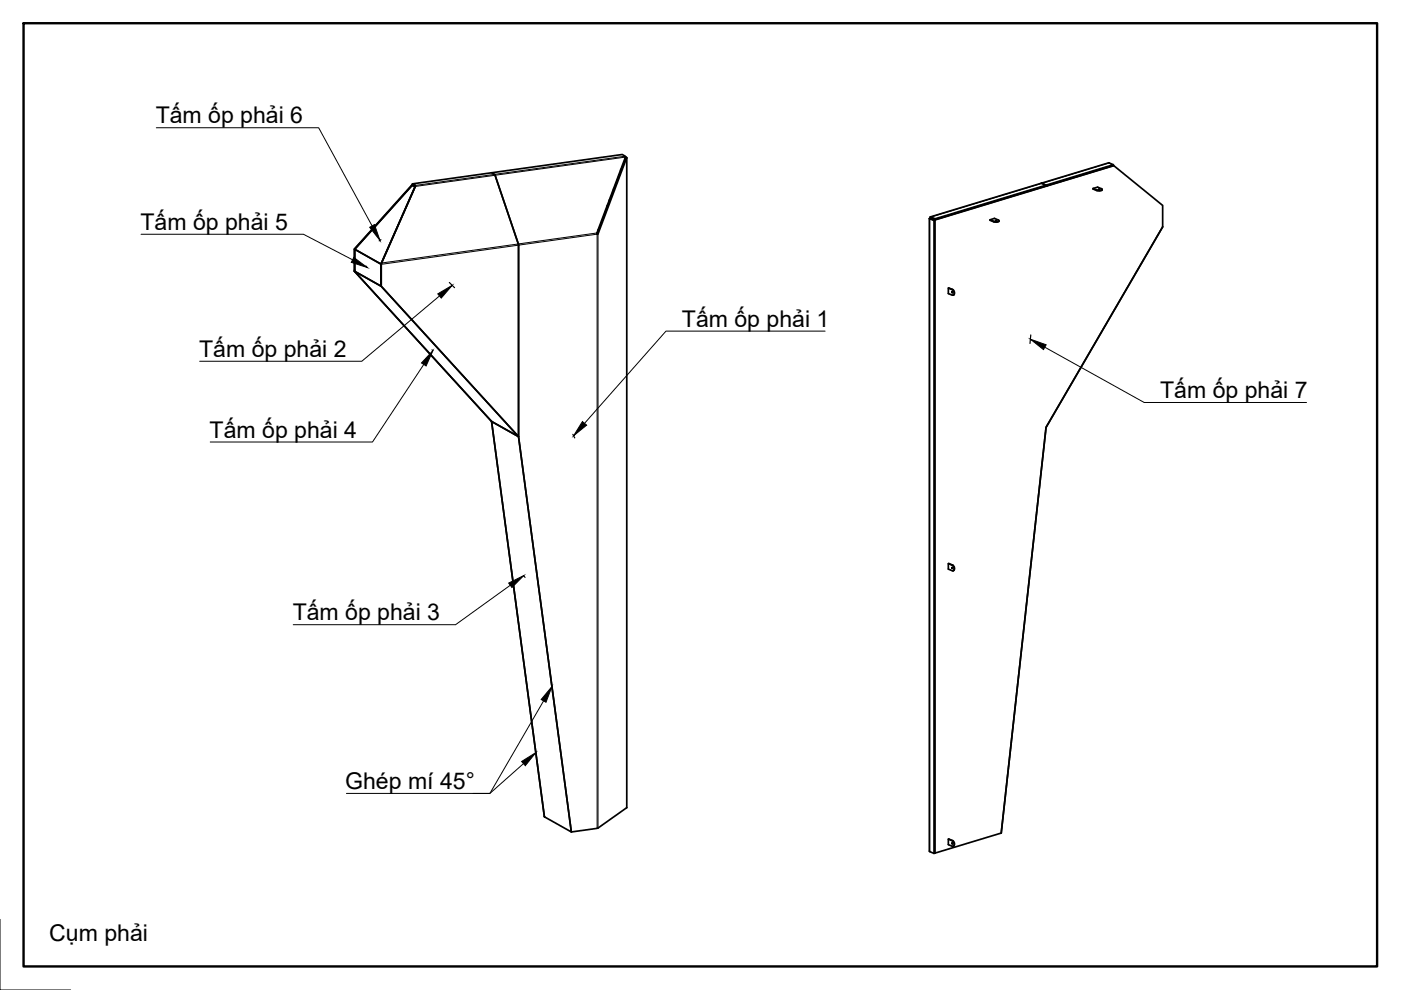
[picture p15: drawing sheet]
<svg xmlns="http://www.w3.org/2000/svg" width="297mm" height="210mm" viewBox="0 0 297 210" stroke-linecap="round" stroke-linejoin="round" font-family="sans-serif">
<defs><g id="words">
<g font-size="4.9">
<text x="33" y="26.1">Tấm ốp phải 6</text>
<text x="29.8" y="48.7">Tấm ốp phải 5</text>
<text x="144.6" y="69.2">Tấm ốp phải 1</text>
<text x="42.2" y="75.6">Tấm ốp phải 2</text>
<text x="246" y="84.4">Tấm ốp phải 7</text>
<text x="44.4" y="92.8">Tấm ốp phải 4</text>
<text x="62.1" y="131.5">Tấm ốp phải 3</text>
<text x="73.2" y="167.3">Ghép mí 45°</text>
<text x="10.5" y="199.6">Cụm phải</text>
</g>
</g></defs>
<!-- layer: Visible -->
<g fill="none" stroke="#000" stroke-width=".36">
<path d="M87.4 39.3l-12.3 13.5M87.4 39v.2l.6 .3M87.5 39.2h-.2M87.6 39.3h-.2l-12.2 13.5-.1 4.7 29.1 31.9M87.7 39.3l-.1 .1M88 39.6l-.6-.3-12.2 13.5M88 39.6l-7.2 16.3M88 39.6h.1M88.1 39.3l-.1 .3M88.1 39.5l-7.2 16.3M104.2 36.6l27.7-3.8 .6 .3 .1 .2-6 16.1v.2h.2M104.9 37l-.7-.4-16.8 2.4 .7 .3"/>
<path d="M104.9 37l.1 .2M105 37.2l4.9 14.8M131.3 37.1h-.1v.3M131.6 36l.1 .1M131.7 35.9v.3l-.1-.1M132.5 33.5v.3M132.6 33.2l.2 .3M132.6 33.4l.1 .1M132.7 33.5l-6.1 16.1h.2l6-16.1M132.7 33.5h.1M132.9 33.4v137.9M220.8 38.8l.1 .1"/>
<path d="M220.8 38.9h.1M220.9 38.9l.9 .4v.1l-23.5 7.2-.9-.4M220.9 38.9l.9 .4 14.3-4.4-1-.4-37.8 11.5M231.8 40a1.95 1.95 0 0 0 1.8 .2l-.1-.2M236.1 34.9v.2l-14.3 4.3v-.1l-23.5 7.1M236.1 35.1l10.4 8.5v4.5l-24.7 42.5-9.5 86-14.1 4.3M236.2 35.1l-38.1 11.5M75.1 57.5l5.7 3.2 29.1 31.9-5.7-3.2zM75.2 52.8v4.7M75.2 52.8l5.6 3.1M80.8 55.9h.1M80.9 55.8l-.1 .1"/>
<path d="M80.9 55.8l-.1 .2M109.9 52v40.6l11.2 83.8 5.5-.8M109.9 52v40.6l-29.1-31.9v-4.7v4.7M126.6 49.6h.1M127 48.6l-.2 .1M128.7 43.6v.3M129.2 42.4v.3M130.1 40v.4M197 46.3l1.2 .4M197 46.3h.1M197.2 46l1.1 .4v.2M197.2 46l.1 .2"/>
<path d="M197.2 46l.2 .4M197.3 46.2l.1 .1M197.4 46.2h-.1M197.5 46.3h-.1l.7 .4M198 46.8v134.1M198.2 46.5l-.1 .1M198.2 46.5l-.1 .2M198.2 46.6v134.3M209.9 46.6l.8 .3M210.7 46.9l.3 .1a.65 .65 0 0 0 .8-.3l-1-.4-.9 .3 .8 .4M211.1 46.8h.2zM211.8 46.8v.2l-.4 .1-.7-.1"/>
<path d="M232.9 40.1h.3zM233.5 40l-.8-.3-.9 .3v.1l.8 .3M233.7 40.1l-.2 .3h-.9M80.8 60.6l-5.6-3.1v-4.7l5.6 3.2v4.7M201.1 61.1l.8 .3M201.8 61.9l.2 .2zM201.9 61.4a.61 .61 0 0 1 .4 .6 .61 .61 0 0 1-.4 .6M201.9 61.9l.1 .2M202 61.4l-.9-.3v1.1l.8 .4M202 61.4l.3 .3a.59 .59 0 0 1-.2 .9M104.2 89.4l5.7 3.2 11.2 83.8-5.7-3.2zM104.2 89.4l11.2 83.8"/>
<path d="M201.1 119.5l.8 .3a.61 .61 0 0 1 .4 .6 .61 .61 0 0 1-.4 .6l-.8-.3v-1.2l.9 .3M202 119.8l.3 .3a.59 .59 0 0 1-.2 .9M201.8 120.3l.2 .2zM201.9 120.3l.1 .2M132.8 171.3l-6.2 4.3M201.1 177.9l.8 .4a.61 .61 0 0 1 .4 .5 .61 .61 0 0 1-.4 .6l-.8-.3v-1.2l.9 .3M201.8 178.7l.2 .2zM201.9 178.7l.1 .2M202 178.2l.3 .4a.59 .59 0 0 1-.2 .8M197.1 180.6l-.1-134.3h.2l1 .4v134.2l-1.1-.3"/>
</g>
<!-- layer: Visible Narrow -->
<g fill="none" stroke="#000" stroke-width=".21">
<path d="M132.5 33.1l-44.4 6.2M132.6 33.3l-44.5 6.2M132.8 33.5v137.8M132.8 33.4l-.1 .1M220.9 38.9l-23.5 7.1-.1 .2M220.9 38.9h.1M235.1 34.5l-14.2 4.4M80.8 56l45.8-6.4v126M126.6 49.4l-45.7 6.4M126.8 49.6v126M197.3 46.3l-.2 .1v134.2M210.7 46.9v.1"/>
<path d="M232.6 40.3v.1M202 61.4h-.1M202 119.8h-.1M202 178.2l-.1 .1"/>
</g>
<!-- layer: Sketch7 -->
<path d="M77.6 56.4l.3 .3M80.8 50.8l-.4 .3M95.3 59.9l1.1 1.1M91.6 74.2l.2 .2M121.5 92.1l.4 .8M111 122l.3 .4" fill="none" stroke="#000" stroke-width=".25"/>
<!-- layer: Visible -->
<circle cx="221.8" cy="39.4" r=".18" fill="#000"/>
<!-- layer: Sketch8 -->
<path d="M218.5 71l-.1 1.8" fill="none" stroke="#000" stroke-width=".25"/>
<!-- layer: BORDER -->
<path d="M5 4.9h287v200h-287z" fill="none" stroke="#000" stroke-width=".51"/>
<path d="M0 194.9v15h15" fill="none" stroke="#000" stroke-width=".21"/>
<!-- layer: Leaders -->
<path d="M75 54.6l2.9 2.1-3.4-1.1zM78.4 48.2l1-.6 1.2 3.4zM91.8 74.4l-1.5 3.2-.9-.6zM92.8 62.3l3.1-1.8-2.3 2.7zM218.5 71.9l3.3 1.2-.6 1zM123.5 89.4l.9 .7-2.8 2.3zM107.8 123.6l3.2-1.6-2.5 2.6zM117 145.6l-1.2 3.3-1.1-.6zM110.6 161.5l3-1.9-2.2 2.7z" fill="#000" stroke="#000" stroke-width=".21"/>
<path d="M33.1 27.1h34.5l11.3 20.8M29.9 49.7h34.4l10.5 5.4M89.9 77.3l-10.9 16.4h-34.4M93.2 62.8l-16.5 13.8h-34.4M174.9 70.2h-33.7l-17.3 19.6M221.5 73.6l21.1 11.7h34.4M108.2 124.1l-11.6 8.4h-34.4M115.3 148.6l-11.4 19.6h-3.5M111 161.9l-7.1 6.3h-30.5" fill="none" stroke="#000" stroke-width=".21"/>
<use href="#words"/>
</svg>
